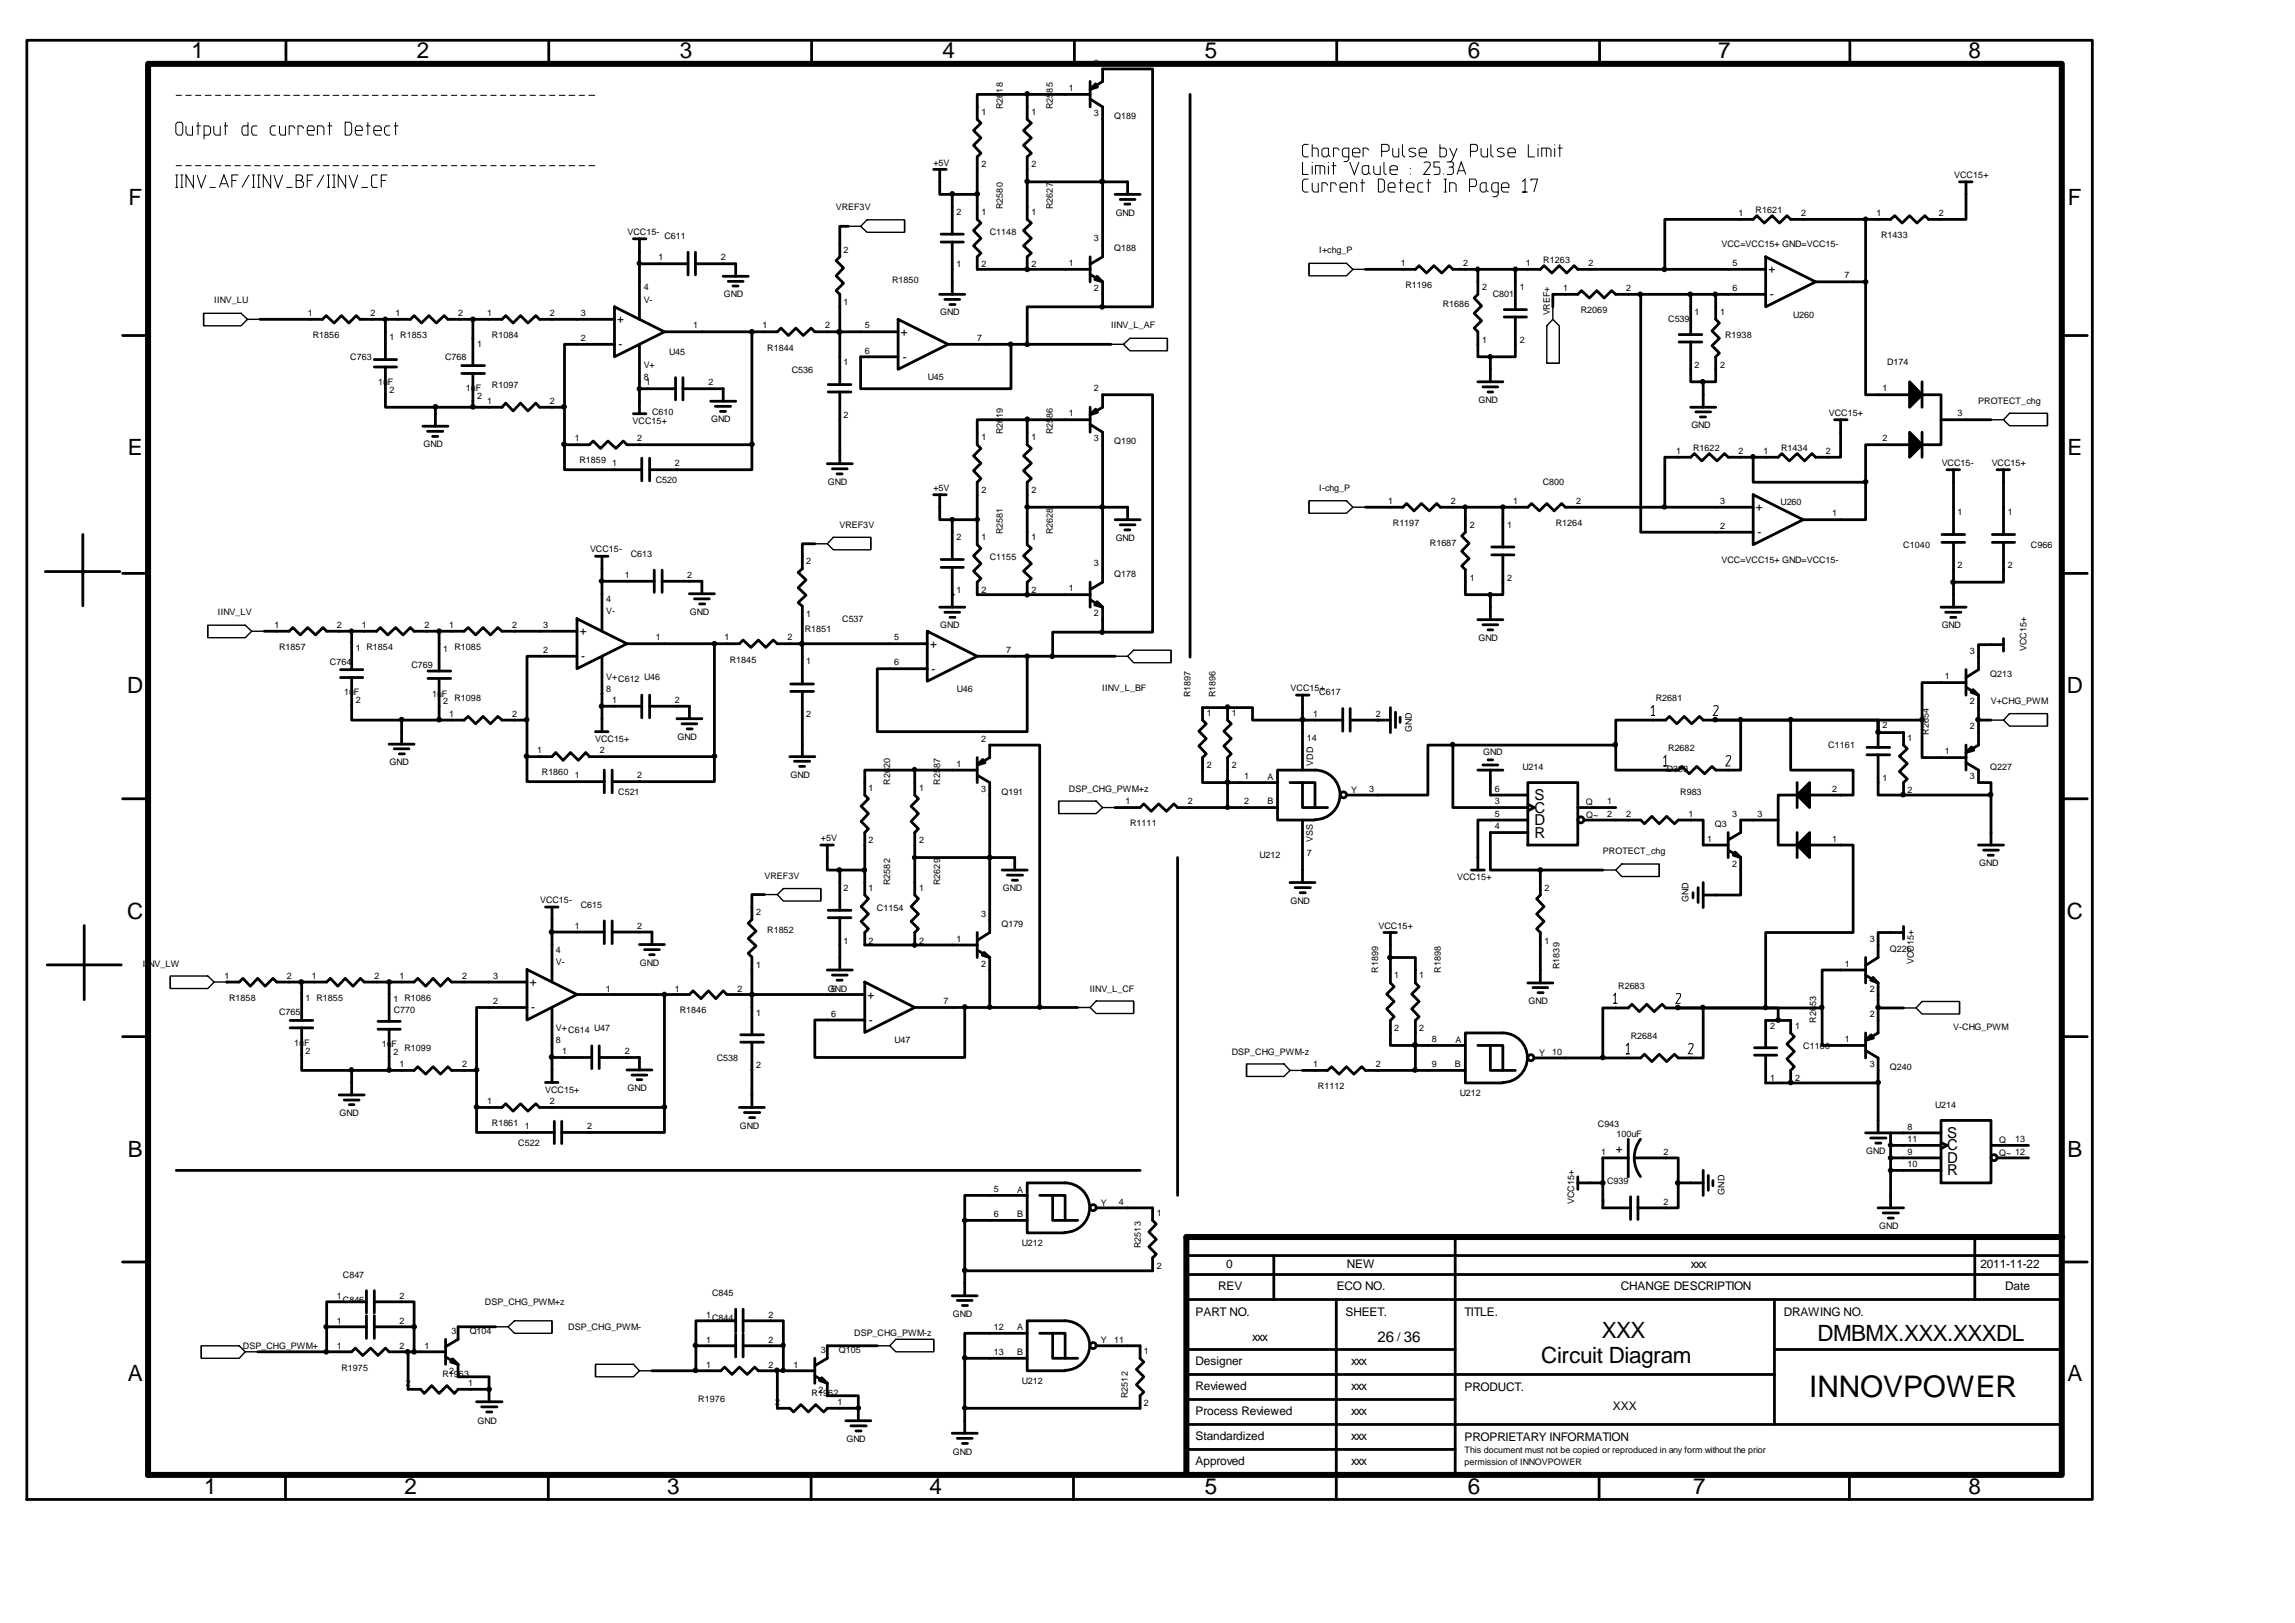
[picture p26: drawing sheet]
<svg xmlns="http://www.w3.org/2000/svg" width="420mm" height="297mm" viewBox="0 0 420 297" stroke-linecap="round" stroke-linejoin="round" font-family="sans-serif">
<defs><g id="words">
<text font-size="5.5" x="331" y="255.5">INNOVPOWER</text>
<g font-size="4.1">
<text x="35.1" y="10.7">1</text>
<text x="76.3" y="10.7">2</text>
<text x="124.4" y="10.7">3</text>
<text x="172.5" y="10.7">4</text>
<text x="220.5" y="10.7">5</text>
<text x="268.6" y="10.7">6</text>
<text x="314.4" y="10.7">7</text>
<text x="360.2" y="10.7">8</text>
<text x="23.5" y="37.5">F</text>
<text x="378.4" y="37.5">F</text>
<text x="23.4" y="83.3">E</text>
<text x="378.3" y="83.3">E</text>
<text x="23.3" y="126.8">D</text>
<text x="378.2" y="126.8">D</text>
<text x="23.3" y="168.1">C</text>
<text x="378.2" y="168.1">C</text>
<text x="23.4" y="211.6">B</text>
<text x="378.3" y="211.6">B</text>
<text x="293.1" y="244.8">XXX</text>
<text x="332.6" y="245.4">DMBMX.XXX.XXXDL</text>
<text x="282" y="249.3">Circuit Diagram</text>
<text x="23.4" y="252.7">A</text>
<text x="378.3" y="252.7">A</text>
<text x="37.3" y="273.4">1</text>
<text x="74" y="273.4">2</text>
<text x="122.1" y="273.4">3</text>
<text x="170.1" y="273.4">4</text>
<text x="220.5" y="273.4">5</text>
<text x="268.6" y="273.4">6</text>
<text x="309.8" y="273.4">7</text>
<text x="360.2" y="273.4">8</text>
</g>
<g font-size="2.7">
<text x="280.8" y="146.4">S</text>
<text x="280.8" y="148.7">C</text>
<text x="280.8" y="151">D</text>
<text x="280.8" y="153.2">R</text>
<text x="356.3" y="208.2">S</text>
<text x="356.3" y="210.5">C</text>
<text x="356.3" y="212.8">D</text>
<text x="356.3" y="215">R</text>
<text x="252.1" y="245.4">26 36</text>
</g>
<g font-size="2.2">
<text x="323.6" y="50">+</text>
<text x="112.9" y="59.2">+</text>
<text x="323.9" y="54.6">-</text>
<text x="113.2" y="63.8">-</text>
<text x="164.8" y="61.5">+</text>
<text x="165.2" y="66">-</text>
<text x="321.3" y="93.5">+</text>
<text x="321.6" y="98">-</text>
<text x="106.1" y="116.2">+</text>
<text x="170.2" y="118.5">+</text>
<text x="106.3" y="120.8">-</text>
<text x="170.4" y="123.1">-</text>
<text x="96.9" y="180.4">+</text>
<text x="97.2" y="185">-</text>
<text x="158.8" y="182.7">+</text>
<text x="159" y="187.3">-</text>
<text x="295.7" y="210.9">+</text>
<text x="224.4" y="232">0</text>
<text x="246.5" y="232">NEW</text>
<text x="309.4" y="232">xxx</text>
<text x="362.4" y="232">2011-11-22</text>
<text x="222.9" y="236">REV</text>
<text x="244.6" y="236">ECO NO.</text>
<text x="296.6" y="236">CHANGE DESCRIPTION</text>
<text x="366.9" y="236">Date</text>
<text x="218.8" y="240.7">PART NO.</text>
<text x="229.1" y="245.3">xxx</text>
<text x="246.2" y="240.7">SHEET.</text>
<text x="255.7" y="245.3">/</text>
<text x="268" y="240.7">TITLE.</text>
<text x="326.4" y="240.7">DRAWING NO.</text>
<text x="218.8" y="249.8">Designer</text>
<text x="247.2" y="249.8">xxx</text>
<text x="218.8" y="254.3">Reviewed</text>
<text x="247.2" y="254.3">xxx</text>
<text x="268" y="254.4">PRODUCT.</text>
<text x="295.1" y="257.9">XXX</text>
<text x="218.8" y="258.9">Process Reviewed</text>
<text x="218.8" y="263.5">Standardized</text>
<text x="247.2" y="263.5">xxx</text>
<text x="247.2" y="258.9">xxx</text>
<text x="268" y="263.7">PROPRIETARY INFORMATION</text>
<text x="218.8" y="268.1">Approved</text>
<text x="247.2" y="268.1">xxx</text>
</g>
<g font-size="1.6">
<text x="195.6" y="16.7">1</text>
<text x="200.2" y="12.1">2</text>
<text x="179.6" y="21.1">1</text>
<text x="183.5" y="20" transform="rotate(-90 183.5 20)">R2618</text>
<text x="188.7" y="21.1">1</text>
<text x="192.6" y="20" transform="rotate(-90 192.6 20)">R2585</text>
<text x="200.2" y="21.2">3</text>
<text x="203.9" y="21.7">Q189</text>
<text x="170.8" y="30.3">+5V</text>
<text x="179.6" y="30.6">2</text>
<text x="188.7" y="30.6">2</text>
<text x="357.6" y="32.6">VCC15+</text>
<text x="152.9" y="38.5">VREF3V</text>
<text x="175" y="39.3">2</text>
<text x="179.6" y="39.3">1</text>
<text x="183.5" y="38.2" transform="rotate(-90 183.5 38.2)">R2580</text>
<text x="188.7" y="39.3">1</text>
<text x="192.6" y="38.2" transform="rotate(-90 192.6 38.2)">R2627</text>
<text x="204.2" y="39.4">GND</text>
<text x="318.1" y="39.5">1</text>
<text x="321.3" y="39">R1621</text>
<text x="329.6" y="39.5">2</text>
<text x="343.4" y="39.5">1</text>
<text x="354.8" y="39.5">2</text>
<text x="114.8" y="43">VCC15-</text>
<text x="120.5" y="47.6">1</text>
<text x="121.6" y="43.7">C611</text>
<text x="131.9" y="47.6">2</text>
<text x="154.4" y="46.2">2</text>
<text x="181.1" y="43">C1148</text>
<text x="200.2" y="44.1">3</text>
<text x="203.9" y="46">Q188</text>
<text x="241.4" y="46.4">I+chg_P</text>
<text x="315" y="45.2">VCC=VCC15+ GND=VCC15-</text>
<text x="344.2" y="43.6">R1433</text>
<text x="117.8" y="53.1">4</text>
<text x="163.3" y="51.7">R1850</text>
<text x="175" y="48.9">1</text>
<text x="179.6" y="48.9">2</text>
<text x="188.7" y="48.9">2</text>
<text x="195.6" y="48.7">1</text>
<text x="200.2" y="53.2">2</text>
<text x="256.3" y="48.7">1</text>
<text x="257.2" y="52.7">R1196</text>
<text x="267.7" y="48.7">2</text>
<text x="271.2" y="53.1">2</text>
<text x="278.1" y="53.1">1</text>
<text x="279.2" y="48.7">1</text>
<text x="282.4" y="48.2">R1263</text>
<text x="286" y="53.2">1</text>
<text x="290.7" y="48.7">2</text>
<text x="297.5" y="53.2">2</text>
<text x="317" y="48.7">5</text>
<text x="317" y="53.2">6</text>
<text x="337.5" y="50.9">7</text>
<text x="39.2" y="55.5">IINV_LU</text>
<text x="56.3" y="57.8">1</text>
<text x="67.8" y="57.8">2</text>
<text x="72.4" y="57.8">1</text>
<text x="83.8" y="57.8">2</text>
<text x="89.2" y="57.8">1</text>
<text x="100.6" y="57.8">2</text>
<text x="106.3" y="57.8">3</text>
<text x="117.8" y="55.3">V-</text>
<text x="132.4" y="54.4">GND</text>
<text x="154.4" y="55.9">1</text>
<text x="172.1" y="57.7">GND</text>
<text x="264" y="56.2">R1686</text>
<text x="273.2" y="54.4">C801</text>
<text x="283.6" y="57.7" transform="rotate(-90 283.6 57.7)">VREF+</text>
<text x="289.2" y="57.3">R2069</text>
<text x="305.3" y="59">C539</text>
<text x="310.1" y="57.6">1</text>
<text x="314.7" y="57.6">1</text>
<text x="328.1" y="58.1">U260</text>
<text x="57.2" y="61.9">R1856</text>
<text x="64.1" y="65.9">C763</text>
<text x="71.3" y="62.2">1 R1853</text>
<text x="81.5" y="65.9">C768</text>
<text x="87.3" y="63.4">1</text>
<text x="90" y="61.9">R1084</text>
<text x="106.3" y="62.4">2</text>
<text x="122.4" y="65">U45</text>
<text x="126.8" y="60.1">1</text>
<text x="139.5" y="60.1">1</text>
<text x="140.4" y="64.2">R1844</text>
<text x="151" y="60.1">2</text>
<text x="158.3" y="64.7">6</text>
<text x="158.3" y="60.1">5</text>
<text x="178.8" y="62.4">7</text>
<text x="203.3" y="60.1">IINV_L_AF</text>
<text x="271.2" y="62.7">1</text>
<text x="278.1" y="62.7">2</text>
<text x="315.7" y="61.8">R1938</text>
<text x="69.2" y="70.5">1uF</text>
<text x="71.3" y="71.9">2</text>
<text x="85.3" y="71.6">1uF</text>
<text x="90" y="71">R1097</text>
<text x="117.8" y="69.6">8</text>
<text x="117.8" y="67.3">V+</text>
<text x="118.2" y="70.5">1</text>
<text x="129.6" y="70.5">2</text>
<text x="144.9" y="68.2">C536</text>
<text x="154.4" y="66.8">1</text>
<text x="169.8" y="69.6">U45</text>
<text x="200.2" y="71.6">2</text>
<text x="310.1" y="67.3">2</text>
<text x="314.7" y="67.3">2</text>
<text x="344.5" y="71.6">1</text>
<text x="345.3" y="66.8">D174</text>
<text x="87.3" y="73">2</text>
<text x="89.2" y="73.9">1</text>
<text x="100.6" y="73.9">2</text>
<text x="115.8" y="77.6">VCC15+</text>
<text x="119.3" y="75.8">C610</text>
<text x="130.1" y="77.3">GND</text>
<text x="154.4" y="76.4">2</text>
<text x="195.6" y="76.2">1</text>
<text x="270.5" y="73.8">GND</text>
<text x="334.6" y="76.1">VCC15+</text>
<text x="358.2" y="76.2">3</text>
<text x="362" y="73.9">PROTECT_chg</text>
<text x="77.5" y="81.9">GND</text>
<text x="105.2" y="80.7">1</text>
<text x="116.6" y="80.7">2</text>
<text x="179.6" y="80.6">1</text>
<text x="183.5" y="79.5" transform="rotate(-90 183.5 79.5)">R2619</text>
<text x="188.7" y="80.6">1</text>
<text x="192.6" y="79.5" transform="rotate(-90 192.6 79.5)">R2586</text>
<text x="200.2" y="80.7">3</text>
<text x="203.9" y="81.3">Q190</text>
<text x="306.7" y="83">1</text>
<text x="309.5" y="78.4">GND</text>
<text x="309.8" y="82.4">R1622</text>
<text x="318.1" y="83">2</text>
<text x="322.7" y="83">1</text>
<text x="325.9" y="82.4">R1434</text>
<text x="334.1" y="83">2</text>
<text x="344.5" y="80.7">2</text>
<text x="106" y="84.7">R1859</text>
<text x="112" y="85.3">1</text>
<text x="120" y="88.4">C520</text>
<text x="123.5" y="85.3">2</text>
<text x="151.5" y="88.7">GND</text>
<text x="170.8" y="89.8">+5V</text>
<text x="241.4" y="89.9">I-chg_P</text>
<text x="282.3" y="88.8">C800</text>
<text x="355.3" y="85.2">VCC15-</text>
<text x="364.4" y="85.2">VCC15+</text>
<text x="179.6" y="90.1">2</text>
<text x="188.7" y="90.1">2</text>
<text x="254" y="92.2">1</text>
<text x="265.5" y="92.2">2</text>
<text x="276.9" y="92.2">1</text>
<text x="288.4" y="92.2">2</text>
<text x="314.7" y="92.2">3</text>
<text x="325.8" y="92.4">U260</text>
<text x="335.2" y="94.5">1</text>
<text x="358.2" y="94.3">1</text>
<text x="367.4" y="94.3">1</text>
<text x="108" y="101.1">VCC15-</text>
<text x="115.4" y="101.9">C613</text>
<text x="153.6" y="96.6">VREF3V</text>
<text x="175" y="98.9">2</text>
<text x="179.6" y="98.9">1</text>
<text x="183.5" y="97.8" transform="rotate(-90 183.5 97.8)">R2581</text>
<text x="188.7" y="98.9">1</text>
<text x="192.6" y="97.8" transform="rotate(-90 192.6 97.8)">R2628</text>
<text x="204.2" y="99">GND</text>
<text x="254.9" y="96.2">R1197</text>
<text x="261.6" y="99.8">R1687</text>
<text x="268.9" y="96.6">2</text>
<text x="275.8" y="96.6">1</text>
<text x="284.7" y="96.2">R1264</text>
<text x="314.7" y="96.8">2</text>
<text x="348.3" y="100.2">C1040</text>
<text x="371.6" y="100.2">C966</text>
<text x="114.3" y="105.7">1</text>
<text x="125.7" y="105.7">2</text>
<text x="147.5" y="103.3">2</text>
<text x="181.1" y="102.5">C1155</text>
<text x="200.2" y="103.6">3</text>
<text x="203.9" y="105.5">Q178</text>
<text x="268.9" y="106.2">1</text>
<text x="275.8" y="106.2">2</text>
<text x="315" y="103">VCC=VCC15+ GND=VCC15-</text>
<text x="358.2" y="103.9">2</text>
<text x="367.4" y="103.9">2</text>
<text x="39.9" y="112.6">IINV_LV</text>
<text x="110.9" y="110.1">4</text>
<text x="110.9" y="112.4">V-</text>
<text x="126.3" y="112.5">GND</text>
<text x="147.5" y="112.9">1</text>
<text x="154.1" y="113.8">C537</text>
<text x="175" y="108.5">1</text>
<text x="179.6" y="108.5">2</text>
<text x="188.7" y="108.5">2</text>
<text x="195.6" y="108.2">1</text>
<text x="200.2" y="112.8">2</text>
<text x="50.2" y="114.9">1</text>
<text x="51.1" y="118.9">R1857</text>
<text x="61.6" y="114.9">2</text>
<text x="65.1" y="119">1 R1854</text>
<text x="66.2" y="114.9">1</text>
<text x="77.6" y="114.9">2</text>
<text x="81.1" y="119.3">1 R1085</text>
<text x="82.2" y="114.9">1</text>
<text x="93.7" y="114.9">2</text>
<text x="99.4" y="119.4">2</text>
<text x="99.4" y="114.9">3</text>
<text x="120" y="117.2">1</text>
<text x="132.6" y="117.2">1</text>
<text x="144.1" y="117.2">2</text>
<text x="147.2" y="115.6">R1851</text>
<text x="163.6" y="117.2">5</text>
<text x="172.1" y="115">GND</text>
<text x="184.1" y="119.4">7</text>
<text x="270.5" y="117.2">GND</text>
<text x="355.3" y="115">GND</text>
<text x="360.5" y="119.7">3</text>
<text x="370.8" y="119.1" transform="rotate(-90 370.8 119.1)">VCC15+</text>
<text x="60.4" y="121.7">C764</text>
<text x="75.3" y="122.2">C769</text>
<text x="110.9" y="124.4">V+</text>
<text x="113.1" y="124.8">C612</text>
<text x="117.9" y="124.4">U46</text>
<text x="133.5" y="121.2">R1845</text>
<text x="147.5" y="121.6">1</text>
<text x="163.6" y="121.7">6</text>
<text x="355.9" y="124.3">1</text>
<text x="364.2" y="123.8">Q213</text>
<text x="63" y="127.2">1uF</text>
<text x="65.1" y="128.7">2</text>
<text x="79.1" y="127.5">1uF</text>
<text x="81.1" y="128.8">2</text>
<text x="82.2" y="131.1">1</text>
<text x="83.2" y="128.3">R1098</text>
<text x="93.7" y="131.1">2</text>
<text x="110.9" y="126.6">8</text>
<text x="112" y="128.7">1</text>
<text x="123.5" y="128.7">2</text>
<text x="147.5" y="131.2">2</text>
<text x="175.1" y="126.6">U46</text>
<text x="201.7" y="126.4">IINV_L_BF</text>
<text x="217.9" y="127.6" transform="rotate(-90 217.9 127.6)">R1897</text>
<text x="220.8" y="131">1</text>
<text x="222.4" y="127.6" transform="rotate(-90 222.4 127.6)">R1896</text>
<text x="225.4" y="131">1</text>
<text x="236.2" y="126.5">VCC15+</text>
<text x="240.3" y="131.1">1</text>
<text x="241.4" y="127.2">C617</text>
<text x="251.7" y="131.1">2</text>
<text x="303" y="128.3">R2681</text>
<text x="360.5" y="128.8">2</text>
<text x="364.3" y="128.8">V+CHG_PWM</text>
<text x="98.3" y="137.8">1</text>
<text x="108.9" y="135.7">VCC15+</text>
<text x="109.7" y="137.8">2</text>
<text x="124" y="135.5">GND</text>
<text x="179.5" y="135.7">2</text>
<text x="239.1" y="135.5">14</text>
<text x="258.3" y="133.9" transform="rotate(-90 258.3 133.9)">GND</text>
<text x="305.3" y="137.4">R2682</text>
<text x="334.6" y="136.9">C1161</text>
<text x="344.5" y="133.2">2</text>
<text x="349" y="135.5">1</text>
<text x="352.9" y="134.4" transform="rotate(-90 352.9 134.4)">R2654</text>
<text x="355.9" y="138">1</text>
<text x="360.5" y="133.4">2</text>
<text x="71.3" y="140">GND</text>
<text x="99.2" y="141.8">R1860</text>
<text x="105.2" y="142.4">1</text>
<text x="116.6" y="142.4">2</text>
<text x="144.6" y="142.3">GND</text>
<text x="162.9" y="143.6" transform="rotate(-90 162.9 143.6)">R2620</text>
<text x="172.1" y="143.6" transform="rotate(-90 172.1 143.6)">R2587</text>
<text x="175" y="140.3">1</text>
<text x="220.8" y="140.5">2</text>
<text x="225.4" y="140.5">2</text>
<text x="227.7" y="142.6">1</text>
<text x="231.9" y="142.7">A</text>
<text x="240.3" y="140.1" transform="rotate(-90 240.3 140.1)">VDD</text>
<text x="271.4" y="138.2">GND</text>
<text x="278.6" y="141">U214</text>
<text x="305" y="141.2">D399</text>
<text x="344.5" y="142.8">1</text>
<text x="360.5" y="142.6">3</text>
<text x="364.2" y="140.8">Q227</text>
<text x="113.1" y="145.4">C521</text>
<text x="158.9" y="144.7">1</text>
<text x="168.2" y="144.7">1</text>
<text x="179.5" y="144.9">3</text>
<text x="183.2" y="145.4">Q191</text>
<text x="195.6" y="144.8">DSP_CHG_PWM+z</text>
<text x="205.9" y="147.1">1</text>
<text x="217.4" y="147.1">2</text>
<text x="227.7" y="147.1">2</text>
<text x="231.9" y="147.1">B</text>
<text x="247.3" y="145">Y</text>
<text x="250.6" y="144.9">3</text>
<text x="273.5" y="144.9">6</text>
<text x="273.5" y="147.1">3</text>
<text x="273.5" y="149.4">5</text>
<text x="290.2" y="147.3">Q</text>
<text x="290.3" y="149.6">Q~</text>
<text x="294.1" y="149.4">2</text>
<text x="294.1" y="147.1">1</text>
<text x="297.5" y="149.4">2</text>
<text x="307.5" y="145.5">R983</text>
<text x="309" y="149.4">1</text>
<text x="316.9" y="149.4">3</text>
<text x="321.6" y="149.4">3</text>
<text x="335.2" y="144.8">2</text>
<text x="349" y="145.1">2</text>
<text x="150.2" y="153.9">+5V</text>
<text x="158.9" y="154.2">2</text>
<text x="168.2" y="154.2">2</text>
<text x="206.8" y="151.2">R1111</text>
<text x="240.2" y="154.1" transform="rotate(-90 240.2 154.1)">VSS</text>
<text x="273.5" y="151.7">4</text>
<text x="312.4" y="154">1</text>
<text x="313.8" y="151.3">Q3</text>
<text x="335.2" y="154">1</text>
<text x="139.9" y="160.8">VREF3V</text>
<text x="162.9" y="162" transform="rotate(-90 162.9 162)">R2582</text>
<text x="172.1" y="162" transform="rotate(-90 172.1 162)">R2629</text>
<text x="230.5" y="157">U212</text>
<text x="239.1" y="156.5">7</text>
<text x="266.6" y="161">VCC15+</text>
<text x="293.3" y="156.3">PROTECT_chg</text>
<text x="316.9" y="158.6">2</text>
<text x="362.2" y="158.5">GND</text>
<text x="98.8" y="165.3">VCC15-</text>
<text x="106.3" y="166.1">C615</text>
<text x="138.4" y="167.5">2</text>
<text x="154.4" y="163">2</text>
<text x="158.9" y="163">1</text>
<text x="160.5" y="166.6">C1154</text>
<text x="168.2" y="163">1</text>
<text x="179.5" y="167.7">3</text>
<text x="183.5" y="163.1">GND</text>
<text x="236.2" y="165.3">GND</text>
<text x="282.6" y="163">2</text>
<text x="309" y="165.1" transform="rotate(-90 309 165.1)">GND</text>
<text x="105.2" y="169.9">1</text>
<text x="116.6" y="169.9">2</text>
<text x="140.4" y="170.7">R1852</text>
<text x="154.4" y="172.6">1</text>
<text x="158.9" y="172.6">2</text>
<text x="168.2" y="172.6">2</text>
<text x="175" y="172.4">1</text>
<text x="183.2" y="169.6">Q179</text>
<text x="252.2" y="169.9">VCC15+</text>
<text x="282.6" y="172.6">1</text>
<text x="342.2" y="172.4">3</text>
<text x="26.2" y="176.9">IINV_LW</text>
<text x="41.1" y="179.1">1</text>
<text x="52.5" y="179.1">2</text>
<text x="57.1" y="179.1">1</text>
<text x="68.5" y="179.1">2</text>
<text x="73.1" y="179.1">1</text>
<text x="84.6" y="179.1">2</text>
<text x="90.3" y="179.1">3</text>
<text x="101.7" y="174.3">4</text>
<text x="101.7" y="176.6">V-</text>
<text x="117.1" y="176.7">GND</text>
<text x="138.4" y="177.1">1</text>
<text x="179.5" y="176.9">2</text>
<text x="252.2" y="178" transform="rotate(-90 252.2 178)">R1899</text>
<text x="255.1" y="179">1</text>
<text x="259.7" y="179">1</text>
<text x="263.7" y="178" transform="rotate(-90 263.7 178)">R1898</text>
<text x="285.4" y="177.3" transform="rotate(-90 285.4 177.3)">R1839</text>
<text x="337.6" y="176.9">1</text>
<text x="345.8" y="174.1">Q226</text>
<text x="350.2" y="176.4" transform="rotate(-90 350.2 176.4)">VCC15+</text>
<text x="41.9" y="183.1">R1858</text>
<text x="51.1" y="185.7">C765</text>
<text x="55.9" y="183.1">1 R1855</text>
<text x="72" y="183.4">1 R1086</text>
<text x="72.1" y="185.4">C770</text>
<text x="90.3" y="183.7">2</text>
<text x="110.8" y="181.4">1</text>
<text x="123.5" y="181.4">1</text>
<text x="124.4" y="185.4">R1846</text>
<text x="135" y="181.4">2</text>
<text x="138.4" y="185.8">1</text>
<text x="151.5" y="181.4">GND</text>
<text x="152.1" y="181.4">5</text>
<text x="172.7" y="183.7">7</text>
<text x="199.4" y="181.4">IINV_L_CF</text>
<text x="279.7" y="183.7">GND</text>
<text x="296.1" y="180.9">R2683</text>
<text x="342.2" y="181.5">2</text>
<text x="53.9" y="191.4">1uF</text>
<text x="69.9" y="191.6">1uF</text>
<text x="101.7" y="190.8">8</text>
<text x="101.7" y="188.5">V+</text>
<text x="104" y="189">C614</text>
<text x="108.7" y="188.5">U47</text>
<text x="152.1" y="186">6</text>
<text x="163.7" y="190.8">U47</text>
<text x="255.1" y="188.6">2</text>
<text x="259.7" y="188.6">2</text>
<text x="262" y="190.7">8</text>
<text x="266.3" y="190.7">A</text>
<text x="298.4" y="190.1">R2684</text>
<text x="323.9" y="188.2">2</text>
<text x="328.5" y="188.2">1</text>
<text x="330" y="191.8">C1160</text>
<text x="332.3" y="187.1" transform="rotate(-90 332.3 187.1)">R2653</text>
<text x="337.6" y="190.7">1</text>
<text x="342.2" y="186.1">2</text>
<text x="357.4" y="188.4">V-CHG_PWM</text>
<text x="55.9" y="192.8">2</text>
<text x="72" y="192.9">2</text>
<text x="73.1" y="195.2">1</text>
<text x="74" y="192.4">R1099</text>
<text x="84.6" y="195.2">2</text>
<text x="102.9" y="192.9">1</text>
<text x="114.3" y="192.9">2</text>
<text x="131.2" y="194">C538</text>
<text x="138.4" y="195.4">2</text>
<text x="225.4" y="192.9">DSP_CHG_PWM-z</text>
<text x="240.3" y="195.2">1</text>
<text x="251.7" y="195.2">2</text>
<text x="262" y="195.2">9</text>
<text x="266.2" y="195.2">B</text>
<text x="281.6" y="193.1">Y</text>
<text x="284" y="192.9">10</text>
<text x="323.9" y="197.8">1</text>
<text x="328.5" y="197.8">2</text>
<text x="342.2" y="195.2">3</text>
<text x="345.8" y="195.7">Q240</text>
<text x="89.2" y="202">1</text>
<text x="99.7" y="200">VCC15+</text>
<text x="100.6" y="202">2</text>
<text x="114.8" y="199.6">GND</text>
<text x="241.2" y="199.3">R1112</text>
<text x="267.1" y="200.5">U212</text>
<text x="354.1" y="202.8">U214</text>
<text x="62.2" y="204.2">GND</text>
<text x="90" y="206.1">R1861</text>
<text x="94.8" y="209.6">C522</text>
<text x="96" y="206.6">1</text>
<text x="107.5" y="206.6">2</text>
<text x="135.4" y="206.5">GND</text>
<text x="292.4" y="206.2">C943</text>
<text x="295.8" y="208.1">100uF</text>
<text x="349" y="206.7">8</text>
<text x="349" y="208.9">11</text>
<text x="365.8" y="209.1">Q</text>
<text x="368.8" y="208.9">13</text>
<text x="293" y="211.2">1</text>
<text x="304.4" y="211.2">2</text>
<text x="341.5" y="211.1">GND</text>
<text x="349" y="211.2">9</text>
<text x="349" y="213.5">10</text>
<text x="365.8" y="211.4">Q~ 12</text>
<text x="181.9" y="218.1">5</text>
<text x="186.1" y="218.2">A</text>
<text x="201.4" y="220.5">Y</text>
<text x="204.7" y="220.4">4</text>
<text x="288.1" y="220.3" transform="rotate(-90 288.1 220.3)">VCC15+</text>
<text x="293" y="220.4">1</text>
<text x="294.1" y="216.6">C939</text>
<text x="304.4" y="220.4">2</text>
<text x="315.6" y="218.6" transform="rotate(-90 315.6 218.6)">GND</text>
<text x="181.9" y="222.7">6</text>
<text x="186.1" y="222.7">B</text>
<text x="187" y="228">U212</text>
<text x="211.7" y="222.5">1</text>
<text x="343.9" y="224.9">GND</text>
<text x="62.7" y="233.8">C847</text>
<text x="208.7" y="228.3" transform="rotate(-90 208.7 228.3)">R2513</text>
<text x="211.7" y="232.1">2</text>
<text x="61.6" y="237.6">1</text>
<text x="62.7" y="238.3">C846</text>
<text x="73.1" y="237.6">2</text>
<text x="88.7" y="238.8">DSP_CHG_PWM+z</text>
<text x="130.3" y="237.1">C845</text>
<text x="61.6" y="242.1">1</text>
<text x="73.1" y="242.1">2</text>
<text x="82.6" y="244">3</text>
<text x="85.9" y="244">Q104</text>
<text x="104" y="243.3">DSP_CHG_PWM-</text>
<text x="129.2" y="241">1</text>
<text x="129.2" y="245.6">1</text>
<text x="130.3" y="241.7">C844</text>
<text x="140.6" y="241">2</text>
<text x="140.6" y="245.6">2</text>
<text x="156.3" y="244.4">DSP_CHG_PWM-z</text>
<text x="174.3" y="241">GND</text>
<text x="181.9" y="243.3">12</text>
<text x="186.1" y="243.4">A</text>
<text x="201.4" y="245.8">Y</text>
<text x="203.9" y="245.6">11</text>
<text x="44.5" y="246.7">DSP_CHG_PWM+</text>
<text x="61.6" y="246.7">1</text>
<text x="62.5" y="250.8">R1975</text>
<text x="73.1" y="246.7">2</text>
<text x="77.6" y="246.7">1</text>
<text x="80.9" y="252">R1963</text>
<text x="82.2" y="251.3">2</text>
<text x="129.2" y="250.2">1</text>
<text x="140.6" y="250.2">2</text>
<text x="145.2" y="250.2">1</text>
<text x="150.2" y="247.5">3</text>
<text x="153.5" y="247.5">Q105</text>
<text x="181.9" y="247.9">13</text>
<text x="186.1" y="247.9">B</text>
<text x="209.3" y="247.7">1</text>
<text x="74.3" y="253.7">2</text>
<text x="85.7" y="253.7">1</text>
<text x="127.8" y="256.5">R1976</text>
<text x="141.8" y="257">2</text>
<text x="148.5" y="255.4">R1962</text>
<text x="149.8" y="254.8">2</text>
<text x="153.3" y="257">1</text>
<text x="187" y="253.1">U212</text>
<text x="206.4" y="255.8" transform="rotate(-90 206.4 255.8)">R2512</text>
<text x="209.3" y="257.3">2</text>
<text x="87.4" y="260.4">GND</text>
<text x="154.9" y="263.8">GND</text>
<text x="174.3" y="266.1">GND</text>
<text x="268" y="265.8">This document must not be copied or reproduced in any form without the prior</text>
<text x="268" y="268.1">permission of INNOVPOWER</text>
</g>
</g></defs>
<g fill="none" stroke="#000" stroke-width=".51">
<path d="M4.9 7.4h378v266.9h-378zM52.3 7.5v4M100.4 7.5v4M148.5 7.5v4M188 17.3v4.5l.7 .7-1.4 1.4 1.4 1.3-1.4 1.4 1.4 1.4-.7 .7v11.4l.7 .7-1.4 1.4 1.4 1.4-1.4 1.4 1.4 1.3-.7 .7v2.3M196.6 7.5v4M199.5 18.1l2.3 1.5v27.4l-2.3 1.3M199.5 17.3h-20.7v4.5l.7 .7-1.4 1.4 1.4 1.3-1.4 1.4 1.4 1.4-.7 .7v11.4l.7 .7-1.4 1.4 1.4 1.4-1.4 1.4 1.4 1.3-.7 .7v2.3h20.7M199.5 16.3l2.3-1.4v-2.3h9.1v43.5h-22.9v6.9M199.5 14.9v4.7M217.8 17.3v102.9M244.6 7.5v4"/>
<path d="M292.7 7.5v4M338.5 7.5v4M170.9 31h2.2M172 31v4.6h6.8M174.2 35.6v7.2M188 33.3h18.3v2.3M204 35.6h4.6M205 36.5h2.7M205.8 37.3h1M358.6 33.3h2.2M359.7 33.3v6.8h-6.8l-.7-.6-1.4 1.3-1.4-1.3-1.3 1.3-1.4-1.3-.8 .6h-18.2l-.7-.6-1.4 1.3-1.3-1.3-1.5 1.3-1.3-1.3-.7 .6h-16.2v9.2M47.6 58.4h11.4l.7-.7 1.4 1.4 1.4-1.4 1.3 1.4 1.4-1.4 .7 .7h9.2l.7-.7 1.3 1.4 1.4-1.4 1.3 1.4 1.5-1.4 .7 .7h9.9l.6-.7 1.4 1.4 1.3-1.4 1.4 1.4 1.4-1.4 .7 .7h13.7"/>
<path d="M70.5 58.4v7.4M86.5 58.4v8.5M112.4 56.1l9.2 4.6-9.2 4.6zM115.9 43.7h2.3M117 43.7v14.7M117 48.3h8.9M125.9 46.1v4.2M127.3 48.3h7.3v2.2M127.3 46.1v4.2M132.3 50.5h4.6M133.3 51.5h2.7M134.1 52.3h.9"/>
<path d="M155.2 41.4h-1.5v5.6l-.7 .7 1.3 1.3-1.3 1.5 1.3 1.3-1.3 1.4 .7 .6v16.6M164.3 58.4l9.2 4.6-9.2 4.6zM172 53.8h4.5M172.2 44.3h4.1M172.2 42.8h4.1M172.9 54.8h2.7M173.8 55.7h1M174.2 44.3v9.5M199.5 50.2l2.3 1.4v4.5M199.5 47v4.6M249.9 49.3h9.1l.7-.7 1.3 1.4 1.4-1.4 1.4 1.4 1.4-1.4 .7 .7h16l.6-.7 1.5 1.4 1.3-1.4 1.4 1.4 1.3-1.4 .7 .7h34.4M270.4 49.3v4.5l-.7 .7 1.4 1.5-1.4 1.3 1.4 1.4-1.4 1.3 .7 .7v4.6h6.9v-7.3"/>
<path d="M275.3 56.6h4M275.3 58h4M277.3 49.3v7.3M300.2 53.8v43.6h20.6M309.4 53.8v7.4M313.9 53.8v4.6l.7 .7-1.3 1.4 1.3 1.4-1.3 1.3 1.3 1.4-.7 .7v4.5h-4.5v-7.2M323.1 53.8h-27.4l-.8-.6-1.4 1.3-1.3-1.3-1.4 1.3-1.4-1.3-.7 .6h-4.6v2.3M323.1 47l9.1 4.6-9.1 4.5zM332.2 51.6h9.2M341.4 40.1v32.1h9.2M22.4 61.4h4.6M68.5 65.8h4.1"/>
<path d="M68.5 67.1h4.1M70.5 67.1v7.4h21.4l.6-.8 1.4 1.5 1.3-1.5 1.4 1.5 1.4-1.5 .7 .8h4.6M77.4 78h4.6M78.2 78.9h2.8M79.2 79.8h.9M79.7 74.5v3.5M84.5 66.9h4.1M84.5 68.3h4.1M86.5 68.3v6.2M112.4 63h-9.1v22.9h14.1M115.9 75.7h2.3M117 71.1h6.6"/>
<path d="M117 63v12.7M121.6 60.7h20.6l.7-.7 1.4 1.4 1.3-1.4 1.4 1.4 1.4-1.4 .7 .7h15.2M123.6 69.1v4.1M125 71.1h7.3v2.3M125 69.1v4.1M130 73.4h4.6M130.9 74.3h2.8M131.8 75.3h1M137.6 60.7v25.2h-18.7M151.6 70.4h4.1M151.6 71.7h4.1M153.7 71.7v13.1"/>
<path d="M173.5 63h29.8M185 63v8.1h-27.5v-5.8h6.8M188 76.8v4.6l.7 .6-1.4 1.4 1.4 1.4-1.4 1.3 1.4 1.4-.7 .7v11.5l.7 .6-1.4 1.4 1.4 1.4-1.4 1.4 1.4 1.3-.7 .7v2.3M199.5 77.6l2.3 1.5v27.4l-2.3 1.4M199.5 76.8h-20.7v4.6l.7 .6-1.4 1.4 1.4 1.4-1.4 1.3 1.4 1.4-.7 .7v11.5l.7 .6-1.4 1.4 1.4 1.4-1.4 1.4 1.4 1.3-.7 .7v2.3h20.7M199.5 75.9l2.3-1.4v-2.3h9.1v43.5h-18.3v4.4M199.5 74.5v4.6M270.4 69.8h4.6M271.4 70.8h2.7M272.3 71.7h.8M272.7 65.3v4.5M307.3 61.2h4.1"/>
<path d="M307.3 62.6h4.1M309.4 74.5h4.5M310.3 75.4h2.7M311.1 76.3h1M311.7 69.8v4.7M335.7 76.8h2.3M336.8 76.8v6.9h-4.6l-.6-.7-1.4 1.3-1.4-1.3-1.4 1.3-1.3-1.3-.7 .7h-9.2l-.6-.7-1.4 1.3-1.4-1.3-1.4 1.3-1.4-1.3-.6 .7h-4.8v9.1M351.7 72.2h3.5v9.2h-3.5M351.7 69.8v4.7M351.7 79.1v4.6M355.2 76.8h9.1M377.4 61.4h4.5"/>
<path d="M15.2 97.8v13M103.3 81.4h4.6l.6-.7 1.4 1.3 1.4-1.3 1.4 1.3 1.3-1.3 .7 .7h22.9M117.4 83.8v4.2M118.9 83.8v4.2M149.1 99.5h-2.3v4.6l-.8 .6 1.5 1.4-1.5 1.4 1.5 1.4-1.5 1.3 .8 .7v14.2M151.4 84.8h4.6M152.3 85.8h2.7M153.2 86.7h.9M170.9 90.5h2.2M172 90.5v4.6h6.8M174.2 95.1v7.3M188 92.8h18.3v2.3"/>
<path d="M204 95.1h4.6M205 96h2.7M205.8 96.9h1M249.9 92.8h6.8l.7-.7 1.3 1.4 1.4-1.4 1.4 1.4 1.4-1.4 .7 .7h16l.6-.7 1.5 1.4 1.3-1.4 1.4 1.4 1.3-1.4 .7 .7h34.4M268.1 92.8v4.6l-.6 .6 1.3 1.4-1.3 1.4 1.3 1.4-1.3 1.3 .6 .7v4.6h6.9v-7.3M275 92.8v7.3M320.8 83.7v4.5h20.6M320.8 90.5l9.1 4.6-9.1 4.6zM350.6 81.4h-9.2v13.7h-11.5M355.3 97.8h4.2M355.3 99.2h4.2M356.3 85.9h2.3"/>
<path d="M357.5 85.9v11.9M357.5 99.2v11.9M364.6 97.8h4M364.6 99.2h4M365.4 85.9h2.3M366.6 99.2v7.3h-9.1M366.6 85.9v11.9M8.3 104.6h13.6M22.4 104.9h4.6M48.3 115.5h4.6l.7-.7 1.3 1.4 1.4-1.4 1.4 1.4 1.4-1.4 .7 .7h9.1l.7-.7 1.4 1.4 1.4-1.4 1.3 1.4 1.4-1.4 .7 .7h9.1l.8-.7 1.3 1.4 1.4-1.4 1.3 1.4 1.4-1.4 .8 .7h13.7M64.3 115.5v7M80.3 115.5v7.3"/>
<path d="M105.6 113.2l9.1 4.6-9.1 4.5zM109 101.8h2.3M110.2 101.8v13.7M110.2 106.3h9.5M114.7 117.8h20.6l.7-.7 1.4 1.3 1.4-1.3 1.3 1.3 1.4-1.3 .7 .7h27.5M119.7 104.3v4.1M121.2 106.3h7.2v2.3M121.2 104.3v4.1M126.2 108.6h4.5M127.1 109.6h2.7M128 110.5h.9M130.7 117.8v25.2h-18.7"/>
<path d="M169.7 115.5l9.1 4.6-9.1 4.5zM172 111.1h4.5M172.2 103.8h4.1M172.2 102.4h4.1M172.9 112h2.7M173.8 112.9h1M174.2 103.8v7.3M199.5 109.7l2.3 1.4v4.6M199.5 106.5v4.6M270.4 113.4h4.6M271.4 114.3h2.7M272.3 115.2h.8"/>
<path d="M272.7 108.8v4.6M273 100.1h4M273 101.5h4M355.2 111.1h4.5M356 112h2.8M357 112.9h.9M366.6 117.9h-4.6v4.6l-2.3 1.5M366.6 116.8v2.3M377.4 104.9h4.5M62.3 122.5h4.1M62.3 124h4.1M64.3 124v7.7h20.6l.8-.6 1.3 1.3 1.4-1.3 1.3 1.3 1.4-1.3 .8 .6h4.5"/>
<path d="M71.2 136.1h4.6M72.1 137h2.7M73.1 137.9h.9M73.5 131.7v4.4M78.3 122.8h4.2M78.3 124.1h4.2M80.3 124.1v7.6M96.4 138.4h4.6l.7-.7 1.3 1.4 1.4-1.4 1.4 1.4 1.4-1.4 .7 .7h22.8M105.6 120.1h-9.2v22.9h14.2M109 133.9h2.3M110.2 120.1v13.8M110.2 129.2h7.2"/>
<path d="M117.4 127.2v4.1M118.9 129.2h7.3v2.3M118.9 127.2v4.1M123.9 131.5h4.5M124.8 132.4h2.7M125.7 133.3h1M144.5 138.4h4.6M144.7 125.1h4.1M144.7 126.5h4.1M145.4 139.3h2.8M146.8 126.5v11.9M178.8 140l2.3-1.4v-2.3h9.1v48"/>
<path d="M178.8 138.6v4.6M178.8 120.1h25.2M188 120.1v13.8h-27.5v-11.6h9.2M224.6 129.5v2.2l.7 .7-1.4 1.4 1.4 1.3-1.4 1.4 1.4 1.4-.7 .7v9.1M237.2 127.2h2.3M238.3 127.2v13.7M245.7 131.7h-16.5v-2.2h-9.2v2.2l.7 .7-1.3 1.4 1.3 1.3-1.3 1.4 1.3 1.4-.7 .7v4.6h13.8M245.7 129.6v4.2M247.1 131.7h7.3M247.1 129.6v4.2M254.4 129.5v4.5M255.4 130.3v2.8"/>
<path d="M256.2 131.2v1M265.9 136.3v11.4h13.7M271.4 140h2.7M272.3 139h.8M295.7 136.3h-34.4v9.2h-14.9M313.9 131.7h29.8v2.3M318.5 131.7v9.2h-4.6l-.6-.7-1.4 1.4-1.4-1.4-1.4 1.4-1.3-1.4-.7 .7h-11.4v-9.2h9.1l.7-.6 1.3 1.3 1.4-1.3 1.3 1.3 1.5-1.3 .7 .6h40M327.7 131.7v9.2h11.4v4.6h-9.2M341.6 138.1h4.2M341.6 136.7h4.2M343.7 138.1v7.4h20.6M343.7 136.7v-5v2.3h4.6v2.3l.7 .7-1.4 1.3 1.4 1.4-1.4 1.4 1.4 1.4-.7 .7v2.3"/>
<path d="M359.7 125.7l2.3 1.5v9.1l-2.3 1.4M359.7 139.5l2.3 1.4v2.3h2.3v11.4M359.7 124.9h-8v13.7h8M359.7 122.5v4.7M359.7 136.3v4.6M362 131.7h2.3M22.4 146.1h4.6M110.6 140.9v4.1M112 140.9v4.1M146.3 140.2h.9M150.2 154.6h2.3M151.4 154.6v4.6h6.8"/>
<path d="M153.7 159.2v7.3M167.4 156.9h18.3v2.3M167.4 140.9v4.6l.7 .6-1.4 1.4 1.4 1.3-1.4 1.5 1.4 1.3-.7 .7v11.4l.7 .7-1.4 1.5 1.4 1.3-1.4 1.4 1.4 1.3-.7 .7v2.3M178.8 141.8l2.3 1.4v27.4l-2.3 1.4M178.8 140.9h-20.6v4.6l.7 .6-1.3 1.4 1.3 1.3-1.3 1.5 1.3 1.3-.7 .7v11.4l.7 .7-1.3 1.5 1.3 1.3-1.3 1.4 1.3 1.3-.7 .7v2.3h20.6M183.4 159.2h4.6M204 147.7h4.6l.7-.6 1.4 1.3 1.3-1.3 1.4 1.3 1.4-1.3 .7 .6h18.3M215.5 156.9v61.8M236.1 143.2h4.5v4.5M238.3 143.2v4.5h4.6M238.3 150v11.5M240.6 149.9a4.5 4.5 0 0 0 4.6-4.5 4.5 4.5 0 0 0-4.6-4.5h-6.8v9.1h6.8"/>
<path d="M269.2 159.2h2.4M270.4 140.9h4.6M272.7 140.9v4.6h6.9M279.6 150h-9.2v9.2M279.6 152.3h-6.9v6.9h20.6M279.6 143.2h9.1v11.4h-9.1zM279.6 147.2l1.2 .5-1.2 .6M281.9 159.2v4.5l-.7 .7 1.3 1.5-1.3 1.3 1.3 1.4-1.3 1.3 .7 .7v9.2M288.7 147.7h7M289.9 150h10.3l.7 .7 1.4-1.3 1.3 1.3 1.4-1.3 1.4 1.3 .7-.7h4.6v4.6h4.5M316.2 155.5l2.3 1.4v6.8h-6.8M316.2 152.3v4.6"/>
<path d="M325.4 150h-6.9v2.3l-2.3 1.4M328.8 145.5h-3.4v9.1h3.4M328.8 143.2v4.5M328.8 152.3v4.6M329.9 154.6h9.2v16h-16v13.8M362 154.6h4.6M363 155.5h2.7M363.8 156.5h.9M377.4 146.1h4.5M8.6 176.5h13.6M15.4 169.3v13.6M41.5 179.7h2.3l.6-.7 1.4 1.4 1.4-1.4 1.3 1.4 1.5-1.4 .6 .7h9.2l.7-.7 1.3 1.4 1.4-1.4 1.4 1.4 1.4-1.4 .6 .7h9.2l.7-.7 1.4 1.4 1.3-1.4 1.4 1.4 1.4-1.4 .6 .7h13.8"/>
<path d="M55.2 179.7v7M71.2 179.7v7.2M96.4 177.4l9.2 4.5-9.2 4.7zM99.8 165.9h2.3M101 165.9v13.8M101 170.5h9.6M110.6 168.5v4.1M112 170.5h7.3v2.3M112 168.5v4.1M117 172.8h4.6M117.9 173.7h2.7M118.9 174.7h.8"/>
<path d="M139.9 163.7h-2.3v4.5l-.7 .7 1.4 1.4-1.4 1.4 1.4 1.4-1.4 1.3 .7 .7v14.2M151.4 177.5h4.6M151.6 167.9h4.1M151.6 166.5h4.1M152.3 178.4h2.7M153.2 179.3h.9M153.7 167.9v9.6M158.2 179.7l9.2 4.6-9.2 4.6zM178.8 173.8l2.3 1.4v9.1M178.8 170.6v4.6M184.3 160.1h2.8M185.3 161h.9"/>
<path d="M236.1 161.5h4.5M237 162.4h2.8M237.9 163.3h.9M253.2 170.6h2.3M254.4 170.6v4.6M279.6 179.8h4.5M309.8 163.3v1M310.7 162.4v2.7M311.7 161.5v4.5M341.4 178.4l2.3 1.4v9.2l-2.3 1.3M341.4 177.5h-8v13.8h8M341.4 175.2v4.6"/>
<path d="M348.3 170.6h-4.6v4.6l-2.3 1.4M348.3 169.5v2.3M22.4 189.7h4.6M53.1 186.7h4.1M53.1 188h4.1M55.2 188v7.8h20.6l.7-.6 1.4 1.3 1.3-1.3 1.4 1.3 1.4-1.3 .6 .6h4.6M64.3 195.8v4.5M69.2 186.9h4M69.2 188.3h4M71.2 188.3v7.5M96.4 184.3h-9.2v22.9h14.2M99.8 198h2.3"/>
<path d="M101 184.3v13.7M101 193.5h7.3M105.6 181.9h20.6l.6-.6 1.5 1.4 1.3-1.4 1.4 1.4 1.3-1.4 .7 .6h25.2M108.3 191.3v4.2M109.6 193.5h7.4v2.2M109.6 191.3v4.2M114.7 195.7h4.6M115.7 196.7h2.7M116.6 197.5h.8M121.6 181.9v25.3h-18.8M135.6 189.3h4.1M135.6 190.7h4.1"/>
<path d="M137.6 190.7v11.9M167.4 184.3h29.8M176.5 184.3v9.2h-27.4v-6.9h9.1M238.3 195.8h4.6l.8-.6 1.3 1.3 1.4-1.3 1.3 1.3 1.5-1.3 .7 .6h18.2M268.1 191.3h-13.7v-4.6l.7-.7-1.4-1.4 1.4-1.4-1.4-1.3 1.4-1.4-.7-.7v-4.6h4.6v4.6l.7 .7-1.4 1.4 1.4 1.3-1.4 1.4 1.4 1.4-.7 .7v9.1M270.4 191.3h4.6v4.5M272.7 191.3v4.5h4.6M275 189a4.5 4.5 0 0 1 4.5 4.5 4.5 4.5 0 0 1-4.5 4.5M275 189h-6.9v9.1h6.9M280.5 180.7h2.7M281.4 181.6h1M307.1 184.4h18.3v2.3"/>
<path d="M311.7 184.4v9.1h-4.6l-.7-.6-1.4 1.3-1.4-1.3-1.3 1.3-1.4-1.3-.7 .6h-19.4M321.1 193h4M321.1 191.7h4M323.1 193v5.1h20.6M323.1 191.7v-5h4.6v2.3l.6 .7-1.3 1.3 1.3 1.4-1.3 1.3 1.3 1.5-.6 .6v2.3M333.4 184.4h-28.6l-.7-.7-1.4 1.4-1.4-1.4-1.3 1.4-1.4-1.4-.7 .7h-4.6v9.1M341.4 192.2l2.3 1.3v13.8M341.4 189v4.5M343.7 184.4h4.6M377.4 189.7h4.5M32.3 214.1h176.3M62.1 200.3h4.5"/>
<path d="M63 201.3h2.7M63.9 202.1h.9M87.2 202.6h4.7l.6-.7 1.4 1.4 1.3-1.4 1.4 1.4 1.4-1.4 .7 .7h22.9M101.4 205.1v4.1M102.8 205.1v4.1M135.3 202.6h4.6M136.2 203.5h2.8M137.2 204.5h.9M188 218.7h-11.5v18.4M190.2 218.7h4.7v4.6M192.6 218.7v4.6h4.6M194.8 216.4a4.5 4.5 0 0 1 4.6 4.5 4.5 4.5 0 0 1-4.6 4.6"/>
<path d="M194.9 216.4h-6.9v9.2h6.9M288.7 216.4h4.6M288.7 215.3v2.3M297.9 211.8h-4.6v9.2h5.1M297.9 208.4v6.9M298.4 218.9v4.2M299 211.8h8.1v9.2h-7.4M299.7 218.9v4.2M300.2 208.4a5.7 5.7 0 0 0 0 6.8M307.1 216.4h4.6M311.7 214.1v4.6M312.6 215.1v2.7"/>
<path d="M313.4 216v.9M341.4 207.3h4.5M342.3 208.2h2.8M343.2 209.1h1M345.9 214.1h9.3M345.9 211.8h9.3M345.9 209.5h9.3M355.2 207.3h-9.3v13.7M355.2 205h9.1v11.4h-9.1zM355.2 209l1.1 .5-1.1 .6M364.3 209.5h6.9M365.4 211.8h5.8"/>
<path d="M22.4 230.9h4.6M67.1 238.2h-7.3v9.1M67.1 236.1v4.1M68.5 238.2h7.3v9.1M68.5 236.1v4.1M134.6 239.5v4.2M136 239.5v4.2M174.2 237.1h4.6M175.2 237.9h2.7M176.1 238.8h.9M176.5 223.3h11.5M200.6 221h10.3v2.3l.7 .6-1.4 1.5 1.4 1.3-1.4 1.4 1.4 1.3-.7 .7v2.4h-34.4"/>
<path d="M217.1 237.7h160.3M217.1 233.2h160.3M217.1 229.7h160.3M233.1 229.7v8M244.5 237.7v36.6M266.3 226.3v43.4M324.7 237.7v22.9M343.7 221h4.6M344.6 221.9h2.8M345.5 222.8h1M361.4 226.3v11.4M377.4 230.9h4.5"/>
<path d="M47.2 247.3h17.1l.7-.7 1.4 1.4 1.4-1.4 1.4 1.4 1.3-1.4 .7 .7h10.3M59.8 242.7h7.3M67.1 240.7v4.2M68.5 242.7h7.3M68.5 240.7v4.2M74.7 247.3v6.9h2.3l.6 .7 1.4-1.4 1.3 1.4 1.5-1.4 1.3 1.4 .7-.7h5.7M81.5 248.2l2.3 1.4v2.3h5.7v2.3M81.5 245v4.6M87.2 256.5h4.7M88.1 257.4h2.8M89.1 258.3h.9M89.5 254.2v2.3"/>
<path d="M90.7 242.7h-6.9v2.3l-2.3 1.4M119.3 250.8h12.6l.7-.7 1.3 1.4 1.4-1.4 1.4 1.4 1.4-1.4 .7 .7h10.3M127.3 246.2h7.3M134.6 241.6h-7.3v9.2M134.6 244.1v4.1M136 241.6h7.3v9.2M136 246.2h7.3M136 244.1v4.1M142.2 250.8v6.8h2.3l.7 .7 1.4-1.3 1.3 1.3 1.4-1.3 1.4 1.3 .7-.7h5.7M149.1 251.7l2.3 1.4v2.3h5.7v2.2M149.1 248.5v4.6M154.8 259.9h4.5"/>
<path d="M157.1 257.6v2.3M160.5 246.2h-9.1v2.3l-2.3 1.4M176.5 248.5h11.5M188 243.9h-11.5v18.3M190.2 243.9h4.7v4.6M192.6 243.9v4.6h4.6M194.8 241.6a4.5 4.5 0 0 1 4.6 4.6 4.5 4.5 0 0 1-4.6 4.5M194.9 241.6h-6.9v9.2h6.9M200.6 246.2h8v2.3l.7 .7-1.4 1.3 1.4 1.4-1.4 1.4 1.4 1.4-.7 .7v2.2h-32.1M217.1 246.9h49.2M217.1 251.5h107.6M217.1 256h49.2"/>
<path d="M324.7 246.9h52.7M52.2 269.7v4.6M100.3 269.7v4.6M148.4 269.7v4.6M155.7 260.9h2.8M156.6 261.8h1M174.2 262.2h4.6M175.2 263.1h2.7M176.1 264.1h.9M196.4 269.7v4.6M217.1 260.6h160.3M217.1 265.2h49.2"/>
<path d="M292.6 269.7v4.6M338.4 269.7v4.6"/>
<circle cx="245.8" cy="145.4" r=".55"/>
<circle cx="289.3" cy="150" r=".55"/>
<circle cx="280.1" cy="193.5" r=".55"/>
<circle cx="364.9" cy="211.8" r=".55"/>
<circle cx="200" cy="220.9" r=".55"/>
<circle cx="200" cy="246.2" r=".55"/>
</g>
<g fill="#000" stroke="#000" stroke-width=".18">
<circle cx="188" cy="17.2" r=".42"/>
<circle cx="174.2" cy="35.5" r=".42"/>
<circle cx="178.8" cy="35.5" r=".42"/>
<circle cx="188" cy="33.2" r=".42"/>
<circle cx="201.7" cy="33.2" r=".42"/>
<circle cx="70.5" cy="58.4" r=".4"/>
<circle cx="86.5" cy="58.4" r=".42"/>
<circle cx="116.9" cy="48.2" r=".4"/>
<circle cx="188" cy="49.3" r=".42"/>
<circle cx="201.7" cy="56.1" r=".42"/>
<circle cx="270.4" cy="49.3" r=".4"/>
<circle cx="277.3" cy="49.3" r=".42"/>
<circle cx="300.1" cy="53.8" r=".42"/>
<circle cx="304.5" cy="49.3" r=".42"/>
<circle cx="309.3" cy="53.8" r=".42"/>
<circle cx="313.9" cy="53.8" r=".42"/>
<circle cx="341.4" cy="51.6" r=".42"/>
<circle cx="341.4" cy="40.1" r=".4"/>
<circle cx="79.7" cy="74.4" r=".42"/>
<circle cx="86.5" cy="74.4" r=".42"/>
<circle cx="103.2" cy="74.4" r=".42"/>
<circle cx="116.9" cy="71.1" r=".4"/>
<circle cx="137.6" cy="60.7" r=".42"/>
<circle cx="153.6" cy="60.7" r=".42"/>
<circle cx="184.9" cy="63" r=".42"/>
<circle cx="188" cy="76.7" r=".42"/>
<circle cx="188" cy="63" r=".42"/>
<circle cx="272.6" cy="65.3" r=".4"/>
<circle cx="311.6" cy="69.8" r=".42"/>
<circle cx="103.2" cy="81.3" r=".42"/>
<circle cx="137.6" cy="81.3" r=".42"/>
<circle cx="174.3" cy="95" r=".4"/>
<circle cx="178.8" cy="95" r=".4"/>
<circle cx="188" cy="92.8" r=".4"/>
<circle cx="201.7" cy="92.8" r=".4"/>
<circle cx="268.1" cy="92.8" r=".38"/>
<circle cx="275" cy="92.8" r=".4"/>
<circle cx="304.6" cy="92.8" r=".4"/>
<circle cx="320.7" cy="83.6" r=".4"/>
<circle cx="341.4" cy="88.1" r=".42"/>
<circle cx="64.3" cy="115.5" r=".4"/>
<circle cx="80.3" cy="115.5" r=".42"/>
<circle cx="110.1" cy="106.3" r=".4"/>
<circle cx="130.7" cy="117.8" r=".42"/>
<circle cx="146.7" cy="117.8" r=".42"/>
<circle cx="188" cy="108.8" r=".42"/>
<circle cx="201.7" cy="115.7" r=".42"/>
<circle cx="272.6" cy="108.8" r=".4"/>
<circle cx="357.4" cy="106.5" r=".42"/>
<circle cx="73.5" cy="131.7" r=".42"/>
<circle cx="80.3" cy="131.7" r=".42"/>
<circle cx="96.4" cy="138.3" r=".42"/>
<circle cx="96.4" cy="131.7" r=".42"/>
<circle cx="110.1" cy="129.2" r=".42"/>
<circle cx="130.7" cy="138.3" r=".42"/>
<circle cx="188" cy="120.1" r=".42"/>
<circle cx="192.5" cy="120.1" r=".42"/>
<circle cx="224.6" cy="129.4" r=".42"/>
<circle cx="238.3" cy="131.7" r=".42"/>
<circle cx="265.8" cy="136.2" r=".4"/>
<circle cx="295.6" cy="136.2" r=".42"/>
<circle cx="313.9" cy="131.7" r=".42"/>
<circle cx="318.5" cy="131.7" r=".4"/>
<circle cx="327.7" cy="131.7" r=".42"/>
<circle cx="343.7" cy="133.9" r=".42"/>
<circle cx="351.7" cy="131.7" r=".42"/>
<circle cx="361.9" cy="131.7" r=".42"/>
<circle cx="153.6" cy="159.2" r=".42"/>
<circle cx="158.2" cy="159.2" r=".42"/>
<circle cx="167.3" cy="156.9" r=".4"/>
<circle cx="167.3" cy="140.8" r=".4"/>
<circle cx="181.1" cy="156.9" r=".42"/>
<circle cx="224.6" cy="143.1" r=".42"/>
<circle cx="224.6" cy="147.7" r=".4"/>
<circle cx="281.9" cy="159.2" r=".42"/>
<circle cx="348.2" cy="145.4" r=".42"/>
<circle cx="364.2" cy="145.4" r=".42"/>
<circle cx="55.1" cy="179.7" r=".42"/>
<circle cx="71.2" cy="179.7" r=".42"/>
<circle cx="100.9" cy="170.5" r=".42"/>
<circle cx="167.3" cy="172.9" r=".4"/>
<circle cx="254.3" cy="175.2" r=".42"/>
<circle cx="64.3" cy="195.7" r=".4"/>
<circle cx="71.2" cy="195.7" r=".42"/>
<circle cx="87.2" cy="195.7" r=".42"/>
<circle cx="100.9" cy="193.4" r=".42"/>
<circle cx="121.6" cy="181.9" r=".42"/>
<circle cx="137.6" cy="181.9" r=".42"/>
<circle cx="176.5" cy="184.2" r=".42"/>
<circle cx="181.1" cy="184.2" r=".42"/>
<circle cx="190.2" cy="184.2" r=".42"/>
<circle cx="258.9" cy="191.2" r=".42"/>
<circle cx="258.9" cy="195.7" r=".42"/>
<circle cx="293.3" cy="193.5" r=".42"/>
<circle cx="307" cy="184.3" r=".42"/>
<circle cx="311.6" cy="184.3" r=".42"/>
<circle cx="323" cy="184.3" r=".4"/>
<circle cx="325.4" cy="186.6" r=".42"/>
<circle cx="327.7" cy="198" r=".42"/>
<circle cx="333.3" cy="184.3" r=".42"/>
<circle cx="343.7" cy="184.3" r=".42"/>
<circle cx="343.7" cy="198" r=".42"/>
<circle cx="87.2" cy="202.5" r=".42"/>
<circle cx="121.6" cy="202.5" r=".42"/>
<circle cx="293.3" cy="216.4" r=".42"/>
<circle cx="307" cy="216.4" r=".42"/>
<circle cx="345.9" cy="214.1" r=".42"/>
<circle cx="345.9" cy="211.8" r=".42"/>
<circle cx="346" cy="209.5" r=".4"/>
<circle cx="176.5" cy="223.3" r=".42"/>
<circle cx="176.5" cy="232.4" r=".42"/>
<circle cx="59.7" cy="247.3" r=".42"/>
<circle cx="59.7" cy="242.7" r=".42"/>
<circle cx="74.6" cy="247.3" r=".42"/>
<circle cx="75.8" cy="247.3" r=".42"/>
<circle cx="75.8" cy="242.7" r=".42"/>
<circle cx="89.5" cy="254.2" r=".42"/>
<circle cx="127.3" cy="250.7" r=".42"/>
<circle cx="127.3" cy="246.1" r=".42"/>
<circle cx="142.2" cy="250.7" r=".42"/>
<circle cx="143.3" cy="250.7" r=".4"/>
<circle cx="143.3" cy="246.1" r=".4"/>
<circle cx="157.1" cy="257.6" r=".4"/>
<circle cx="176.5" cy="248.4" r=".42"/>
<circle cx="176.5" cy="257.6" r=".4"/>
</g>
<g fill="#000">
<circle cx="188" cy="49.3" r=".25"/>
<circle cx="153.7" cy="60.7" r=".25"/>
<circle cx="174.2" cy="108.8" r=".25"/>
<circle cx="188" cy="108.8" r=".25"/>
<circle cx="224.6" cy="129.5" r=".25"/>
<circle cx="252.1" cy="131.7" r=".25"/>
<circle cx="348.3" cy="145.5" r=".25"/>
<circle cx="41.5" cy="179.7" r=".25"/>
<circle cx="167.4" cy="172.9" r=".25"/>
<circle cx="327.7" cy="198.1" r=".25"/>
</g>
<g fill="none" stroke="#000" stroke-width=".25">
<path d="M37.3 57.3h6.8l1.2 1.1-1.2 1.2h-6.8zM37.3 57.4v2M45.3 58.4h2.3M155.2 41.4h2.3M158.7 40.2h6.8v2.3h-6.8l-1.2-1.1zM165.5 40.4v1.9M239.5 48.2h6.9l1.2 1.1-1.2 1.2h-6.9zM239.5 48.3v2M247.6 49.3h2.3M284.1 58.4l1.2 1.2v6.9h-2.3v-6.9zM284.1 56.1v2.3M203.3 63h2.3"/>
<path d="M205.6 63l1.2-1.1h6.8v2.3h-6.8zM213.6 62v2M283.1 66.5h2.1M364.3 76.8h2.3M367.7 75.6h6.9v2.3h-6.9l-1.1-1.1zM374.6 75.8v2M149.1 99.5h2.3M152.5 98.3h6.8v2.3h-6.8l-1.1-1.1zM159.3 98.5v2M239.5 91.6h6.9l1.2 1.2-1.2 1.1h-6.9zM239.5 91.8v2M247.6 92.8h2.3"/>
<path d="M38 114.4h6.9l1.2 1.1-1.2 1.2h-6.9zM38 114.5v2M46.1 115.5h2.2M207.4 119h6.9v2.2h-6.9l-1.1-1.1zM214.3 119v2.1M204 120.1h2.3M364.3 131.7h2.3M367.7 130.6h6.9v2.2h-6.9l-1.1-1.1zM374.6 130.7v2.1M193.7 146.6h6.9l1.2 1.1-1.2 1.1h-6.9zM193.7 146.7v2.1M201.8 147.7h2.2"/>
<path d="M293.3 159.2h2.4M296.8 158.1h6.8v2.3h-6.8l-1.1-1.2zM303.6 158.2v2M31.2 178.6h6.8l1.2 1.1-1.2 1.1h-6.8zM31.2 178.7v2M39.2 179.7h2.3M139.9 163.7h2.3M143.3 162.6h6.9v2.2h-6.9l-1.1-1.1zM150.2 162.6v2.1M197.2 184.3h2.3M200.6 183.1h6.8v2.3h-6.8l-1.1-1.1zM207.4 183.3v2"/>
<path d="M228.1 194.6h6.8l1.2 1.2-1.2 1.1h-6.8zM228.1 194.8v2M236.1 195.8h2.2M348.3 184.4h2.3M351.7 183.2h6.9v2.3h-6.9l-1.1-1.1zM358.6 183.4v2M36.8 246.2h7l1.1 1.1-1.1 1.2h-7zM36.8 246.3v2M44.9 247.3h2.3M90.7 242.7h2.3M93 242.7l1.1-1.1h6.9v2.3h-6.9zM101 241.7v2.1"/>
<path d="M109 249.6h6.9l1.1 1.2-1.1 1.1h-6.9zM109 249.8v2M117 250.8h2.3M160.5 246.2h2.3M163.9 245h7v2.3h-7l-1.1-1.1zM170.9 245.2v2"/>
</g>
<g fill="#000" stroke="#000" stroke-width=".51">
<path d="M199.5 16.3l1-1 .3 .6zM200.7 50.5l1.1 1.1-1.5-.5zM199.5 75.9l1-1.1 .3 .6zM349.4 69.8l2.3 2.4-2.3 2.3zM349.4 79.1l2.3 2.3-2.3 2.3zM200.7 110.1l1.1 1-1.5-.4zM178.8 140l1-1.1 .5 .6zM361 126.2l1 1-1.3-.5zM359.7 137.7l1.1-1 .4 .5zM317.5 155.9l1 1-1.3-.4zM328.8 154.6l2.3-2.3v4.6zM328.8 145.5l2.3-2.3v4.5z"/>
<path d="M180.1 174.2l1 1-1.4-.4zM342.7 178.8l1 1-1.4-.5zM341.4 190.3l1-1 .4 .6zM82.8 248.6l1 1-1.3-.4zM150.4 252.1l1 1-1.5-.5z"/>
</g>
<g fill="none" stroke="#000" stroke-width=".18">
<path d="M32.2 17.4h1.1M34 17.4h1.1M35.7 17.4h1.1M37.5 17.4h1.2M39.4 17.4h1.1M41.1 17.4h1.1M42.9 17.4h1.1M44.7 17.4h1.2M46.6 17.4h1.1M48.3 17.4h1.1M50.1 17.4h1.1M51.9 17.4h1.2"/>
<path d="M53.7 17.4h1.2M55.5 17.4h1.1M57.3 17.4h1.2M59.1 17.4h1.2M60.9 17.4h1.2M62.7 17.4h1.1M64.5 17.4h1.2M66.3 17.4h1.2M68.1 17.4h1.2M69.9 17.4h1.1M71.7 17.4h1.2M73.5 17.4h1.2"/>
<path d="M75.3 17.4h1.2M77.1 17.4h1.1M78.9 17.4h1.1M80.7 17.4h1.2M82.5 17.4h1.2M84.3 17.4h1.1M86.1 17.4h1.1M87.9 17.4h1.2M89.7 17.4h1.1M91.5 17.4h1.1M93.3 17.4h1.1M95.1 17.4h1.2"/>
<path d="M96.9 17.4h1.1M98.7 17.4h1.1M100.5 17.4h1.1M102.3 17.4h1.2M104.1 17.4h1.1M105.9 17.4h1.1M107.7 17.4h1.2M32.1 34.3h.5M32.1 32h.5M32.2 30.3h1.1M32.3 32v2.3M32.5 22.4h.7l.2 .3v1.6l-.2 .4h-.7l-.3-.4v-1.6z"/>
<path d="M33 34.3h.5M33 32h.5M33.3 32v2.3M34 30.3h1.1M34 23v1.3l.4 .4h.8v-1.7M35.4 32v2.3l-1.4-2.3v2.3M35.7 30.3h1.1M35.9 23h.8M36.1 32l.7 2.3 .9-2.3M36.2 22.4v2.3M37.3 24.7h.9l.3-.4v-.9l-.3-.4h-.9v2.5M37.5 30.3h1.2"/>
<path d="M38.4 34.3h1.1M39.1 23v1.3l.4 .4h.8v-1.7M39.4 30.3h1.1M40.1 34.3l.9-2.3 .8 2.3M40.5 33.6h1M41 23h.7M41.1 30.3h1.1M41.2 22.4v2.3M42.4 33h.9M42.9 30.3h1.1M43.6 32h-1.2v2.3M44.7 30.3h1.2"/>
<path d="M45.4 22.4v2.3h-.9l-.2-.4v-.9l.2-.4h.9M45.6 32l-1.3 2.3M46.1 34.3h.6M46.1 32h.6M46.4 32v2.3M46.6 30.3h1.1M47.1 23h-.8l-.2 .4v.9l.2 .4h.8M47.1 34.3h.6M47.1 32h.6M47.3 32v2.3M48.3 30.3h1.1M49.5 32v2.3l-1.3-2.3v2.3"/>
<path d="M50.1 32l.8 2.3 .8-2.3M50.1 30.3h1.1M50.5 23h-.7l-.4 .4v.9l.4 .4h.7M51.1 23v1.3l.3 .4h.8v-1.7M51.9 30.3h1.2M52.4 34.3h1.1M53.7 30.3h1.2M53.9 23.5v-.1l-.3-.4h-.7v1.7M54.2 33h.8l.4-.3v-.4l-.4-.3h-.8v2.3h1l.3-.3v-.6l-.5-.4M55.5 23.5v-.1l-.3-.4h-.7v1.7M55.5 30.3h1.1M56.2 23.9h1.3v-.5l-.3-.4h-.7l-.3 .4v.9l.3 .4h1"/>
<path d="M56.2 33h.8M57.3 32h-1.1v2.3M57.3 30.3h1.2M58.1 24.7v-1.7h.8l.4 .4v1.3M59.1 30.3h1.2M59.3 32l-1.3 2.3M59.9 34.3h.5M59.9 32h.5M59.9 23h.9M60.1 32v2.3M60.3 22.4v2.3M60.8 34.3h.6"/>
<path d="M60.8 32h.6M60.9 30.3h1.2M61.1 32v2.3M62.7 30.3h1.1M63.2 22.4h.8l.3 .3v1.6l-.3 .4h-.8zM63.2 32v2.3l-1.3-2.3v2.3M63.8 32l.9 2.3 .7-2.3M64.5 30.3h1.2M65 23.9h1.3v-.5l-.3-.4h-.7l-.3 .4v.9l.3 .4h1M66.1 34.3h1.2M66.3 30.3h1.2M67 23h.8"/>
<path d="M67.3 22.4v2.3M68.1 30.3h1.2M68.4 23.9h1.4v-.5l-.4-.4h-.7l-.3 .4v.9l.3 .4h1.1M69.1 32h-.9l-.2 .3v1.7l.2 .3h.9M69.8 33h.8M69.9 30.3h1.1M70.9 32h-1.1v2.3M71.4 23h-.7l-.3 .4v.9l.3 .4h.7M71.7 30.3h1.2M72.1 23h.8M72.4 22.4v2.3M73.5 30.3h1.2"/>
<path d="M75.3 30.3h1.2M77.1 30.3h1.1M78.9 30.3h1.1M80.7 30.3h1.2M82.5 30.3h1.2M84.3 30.3h1.1M86.1 30.3h1.1M87.9 30.3h1.2M89.7 30.3h1.1M91.5 30.3h1.1M93.3 30.3h1.1M95.1 30.3h1.2"/>
<path d="M96.9 30.3h1.1M98.7 30.3h1.1M100.5 30.3h1.1M102.3 30.3h1.2M104.1 30.3h1.1M105.9 30.3h1.1M107.7 30.3h1.2M238.3 29.6v2.3h1.1M239.4 26.4h-.7l-.4 .3v1.7l.4 .3h.7M239.4 32.8h-.7l-.4 .3v1.7l.4 .3h.7M240.1 27.1h.9l.2 .3v1.3M240.1 33.4v1.4l.4 .3h.7v-1.7"/>
<path d="M240.1 26.4v2.3M240.1 29.6v.2M240.1 30.3v1.6M240.7 31.9v-1.6h1.4l.3 .3v1.3M241.6 30.3v1.6M241.9 27.4l.3-.3h.9v1.3l-.4 .3h-.5l-.3-.3zM242.9 34v-.2l-.3-.4h-.7v1.7M243.1 28.4l.3 .3M243.1 29.6v.2M243.1 30.3v1.6M243.7 30.3h.8M244 29.6v2.3"/>
<path d="M244.5 34l-.2-.6h-.8v1.7M245 27.5l-.2-.4h-.8v1.6M245.2 34.3h1.3v-.5l-.3-.4h-.7l-.3 .4v1l.3 .3h1M246.8 28.7h-.8l-.4-.3v-1l.4-.3h.8v2.1l-.3 .3h-.6M247 29.6l.8 2.3 .9-2.3M247.1 35.1v-1.7h.8l.3 .4v1.3M247.5 27.9h1.3v-.5l-.3-.3h-.7l-.3 .3v1l.3 .3h1M248.9 33.4h.9M249.3 30.6l.3-.3h.8v1.3l-.3 .3h-.5l-.3-.3zM249.3 32.8v2.3M250.4 27.5l-.3-.4h-.7v1.6M250.4 31.6l.4 .3"/>
<path d="M251.4 30.3v1.3l.3 .3h.9v-1.6M252.2 32.8h.8l.3 .3v1.7l-.3 .3h-.8zM252.8 27.7h1l.4-.3v-.7l-.4-.3h-1v2.3M253.2 29.6v2l.3 .3h.2M254 34.3h1.3v-.5l-.3-.4h-.7l-.3 .4v1l.3 .3h1M254.3 31.1h1.4v-.5l-.3-.3h-.7l-.4 .3v1l.4 .3h1M254.8 27.1v1.3l.3 .3h.8v-1.6M255.9 33.4h.9M256.3 32.8v2.3M256.6 26.4v2l.4 .3h.1M257.4 34.3h1.3v-.5l-.3-.4h-.7l-.3 .4v1l.3 .3h1M258.1 30.7v.2"/>
<path d="M258.1 31.8v.1M259.1 27.2a.91 .91 0 0 0-1.3 .3l1.3 .7v.2l-.5 .3-.8-.2M259.7 27.9h1.3v-.5l-.3-.3h-.7l-.3 .3v1l.3 .3h1M260.4 33.4h-.7l-.3 .4v1l.3 .3h.7M260.5 29.8l.4-.2h.5l.3 .3v.4l-1.2 1.6h1.2M261 33.4h.9M261.4 32.8v2.3M263.5 26.4v2.3h.8l.4-.3v-1l-.4-.3h-.8M263.5 29.6h-1.1v1h.8l.3 .3v.7l-.3 .3h-.8M264.2 31.8v.1M264.2 35.1h.6M264.2 32.8h.6"/>
<path d="M264.5 32.8v2.3M264.8 29.6l1.1 .1v.6l-.3 .3M265.1 30.6h.8v1l-.3 .3h-.8M265.3 35.1v-1.7h.8l.3 .4v1.3M265.3 27.1l.7 1.6M266.6 27.1l-.8 2.1-.3 .3h-.2M266.6 31.9l.8-2.3 .8 2.3M266.9 31.2h1M268.9 34.1h1l.3-.3v-.7l-.3-.3h-1v2.3M269.1 27.7h1l.2-.3v-.7l-.2-.3h-1v2.3M271 27.1v1.3l.4 .3h.8v-1.6M271.2 33.4h.7v1.4l-.2 .3h-.5l-.4-.3v-1z"/>
<path d="M271.9 34.8l.5 .3M272.8 26.4v2l.3 .3h.2M274.2 35.1h-.9l-.3-.3v-1l.3-.4h.9v2.2l-.4 .4h-.7M274.7 34.3h1.4v-.5l-.3-.4h-.7l-.4 .4v1l.4 .3h1M275.3 27.2a.91 .91 0 0 0-1.3 .3l1.3 .7-.2 .3-.4 .2-.7-.2M275.9 27.9h1.4v-.5l-.4-.3h-.6l-.4 .3v1l.4 .3h1M278.6 33.3l.5-.5v2.3h-.5h1M279.7 26.4v2.3h1.1M280.2 33.1v-.3h1.1l-.6 2.3M281.4 26.4v.2M281.4 27.1v1.6M282.1 28.7v-1.6h1.4l.3 .3v1.3"/>
<path d="M283 27.1v1.6M284.5 26.4v.2M284.5 27.1v1.6M285.1 27.1h.8M285.4 26.4v2.3M302.1 129.5l.4-.4v1.8h-.4h.8M304.4 138.7l.4-.4v1.8h-.4h.8M313.5 129.2h.9v.4l-.9 1.3h.9M315.8 138.4l.3-.1h.6v.5l-.9 1.3h.9M295.2 182.2l.4-.4v1.8h-.4h.8M297.5 191.3l.4-.4v1.9h-.4h.8M306.7 181.9h.8v.4l-.8 1.3h.8"/>
<path d="M308.9 191.1l.3-.2 .6 .1v.4l-.9 1.4h.9"/>
</g>
<path d="M27.1 11.7h350.2v258.1h-350.2zM377.4 226.3h-160.3v43.4" fill="none" stroke="#000" stroke-width="1.1"/>
<use href="#words"/>
</svg>
